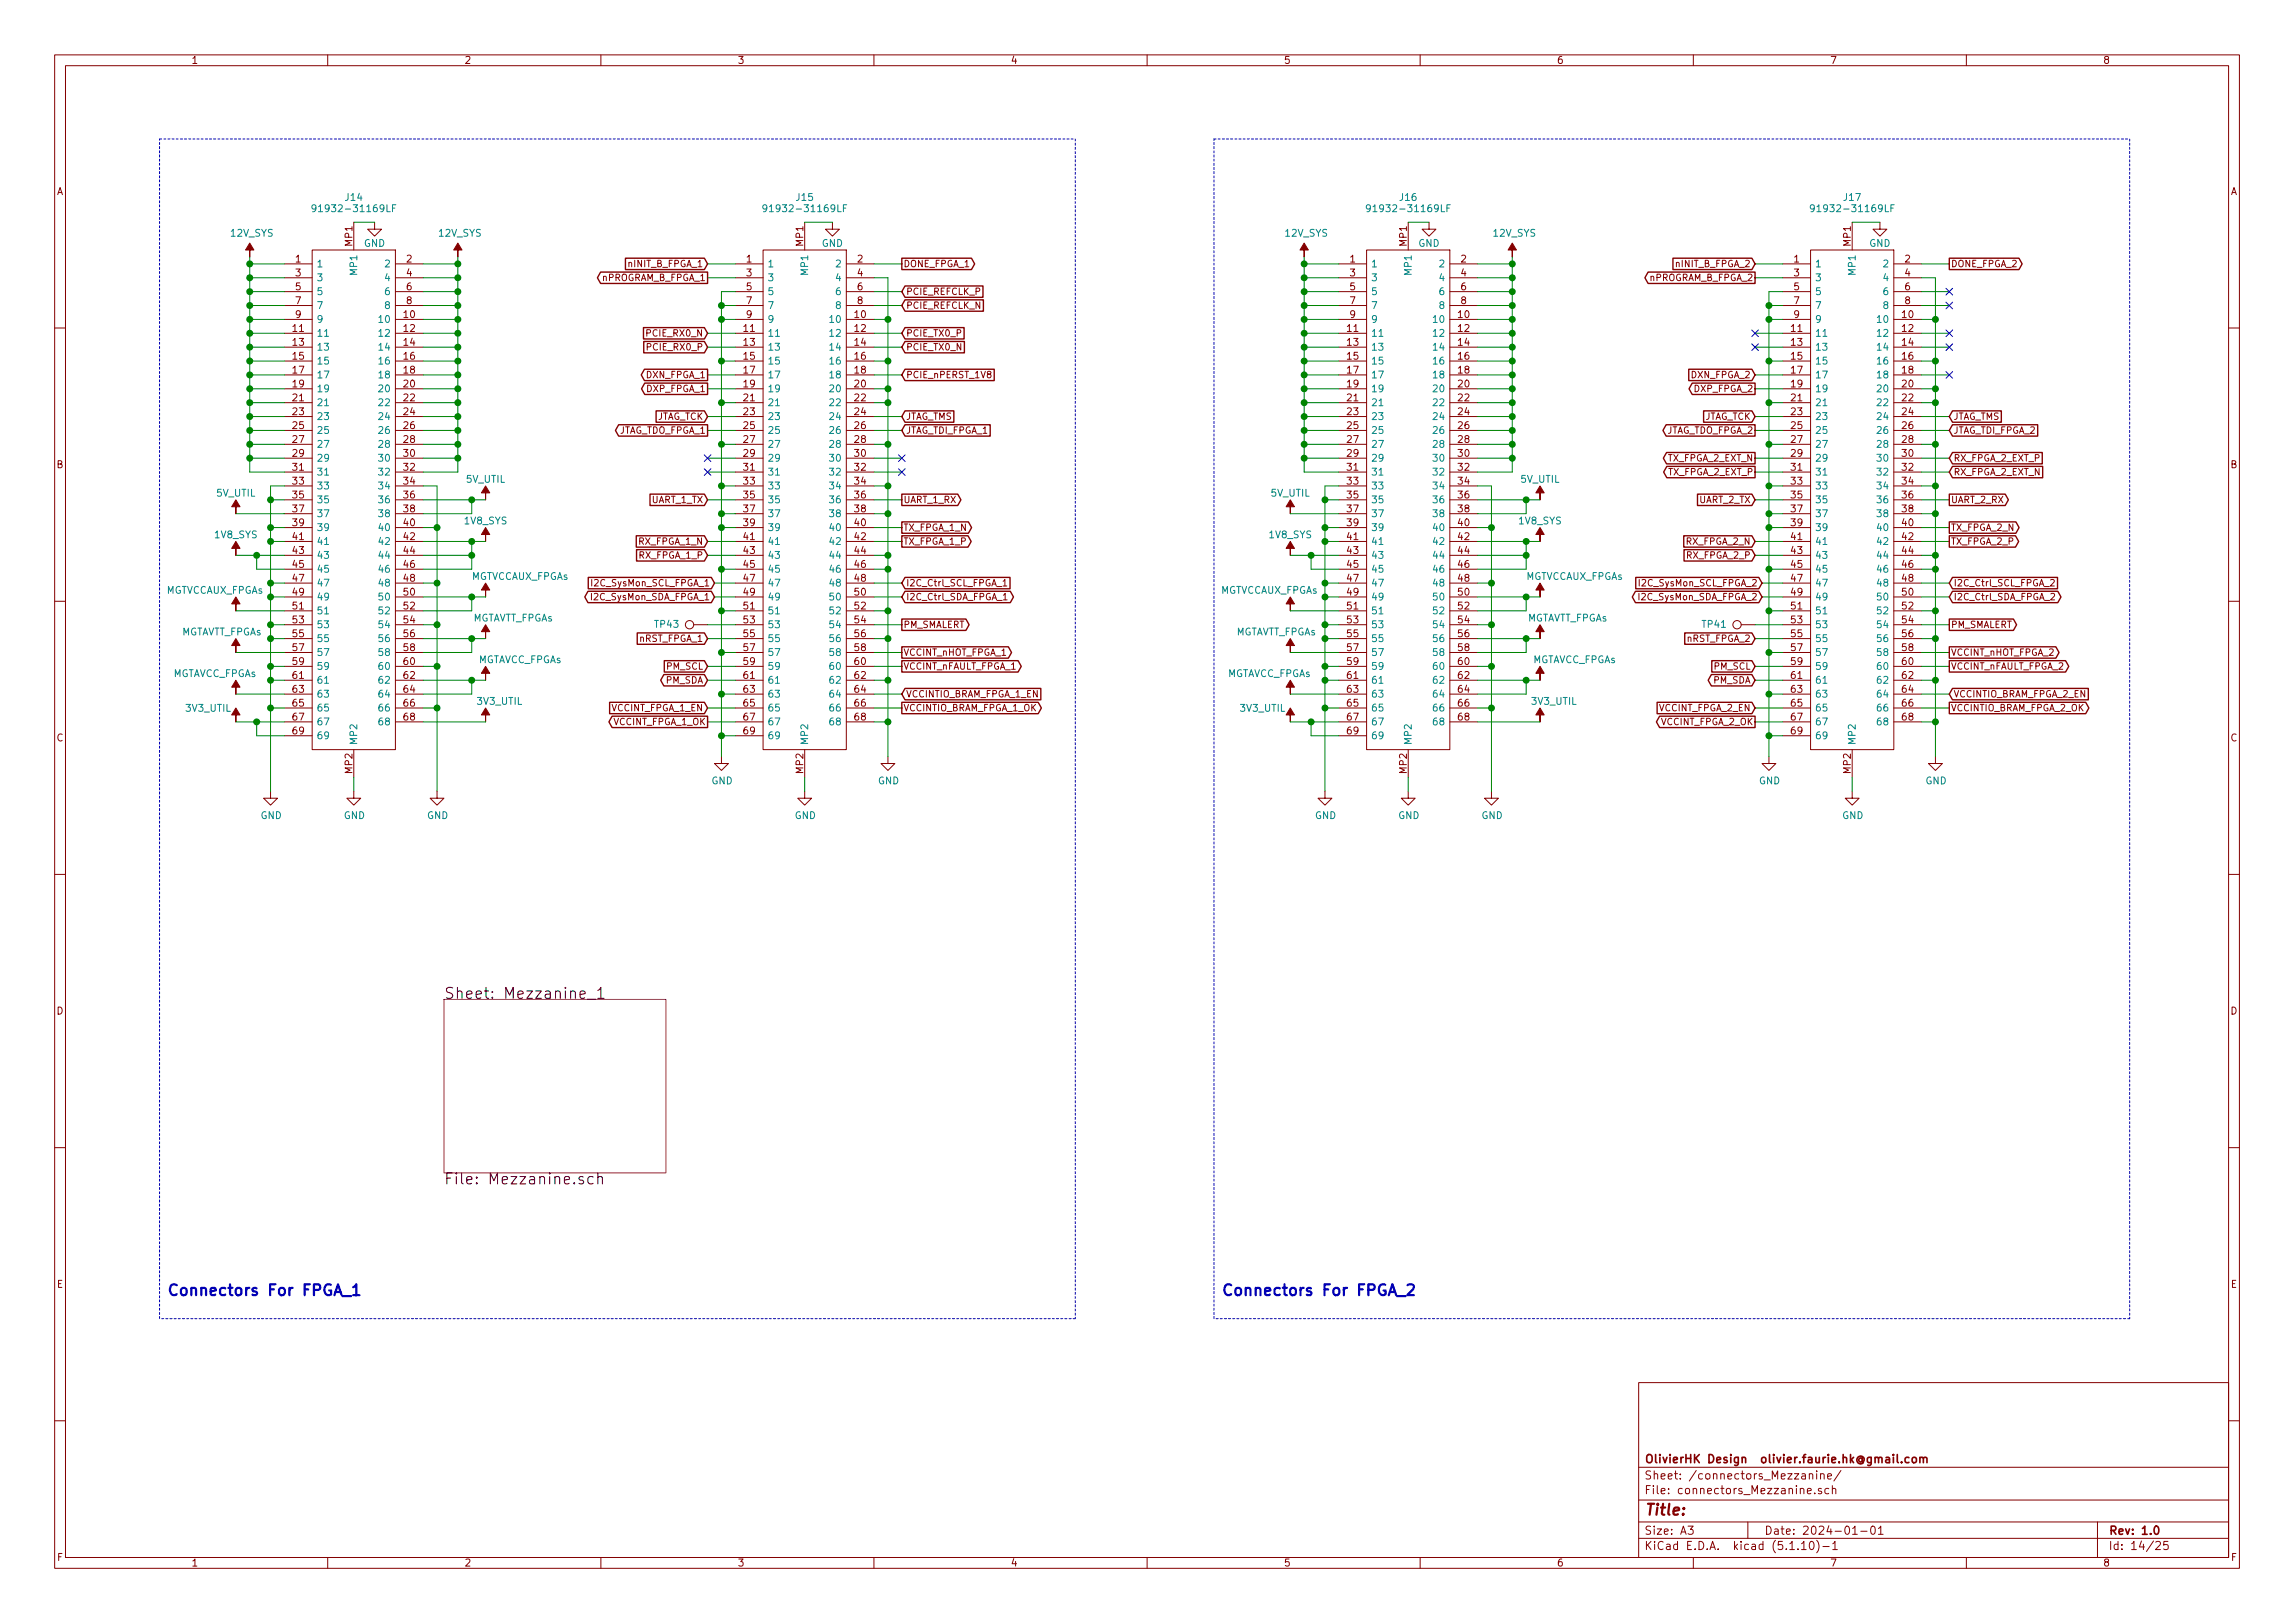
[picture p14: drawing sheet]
<svg xmlns="http://www.w3.org/2000/svg" width="420mm" height="297mm" viewBox="0 0 420 297" stroke-linecap="round" stroke-linejoin="round" font-family="sans-serif">
<defs><g id="words">
<g font-size="2.8">
<text x="81.3" y="182.8">Sheet: Mezzanine_1</text>
<text x="81.3" y="216.8">File: Mezzanine.sch</text>
</g>
<g font-size="2.8" fill="#0000c2">
<text x="30.5" y="237.1">Connectors For FPGA_1</text>
<text x="223.5" y="237.1">Connectors For FPGA_2</text>
</g>
<text font-size="2.8" fill="#840000" x="301" y="277.3">Title:</text>
<g font-size="2.1" fill="#840000">
<text x="301" y="267.8">OlivierHK Design olivier.faurie.hk@gmail.com</text>
<text x="301" y="273.5">File: connectors_Mezzanine.sch</text>
<text x="301" y="270.8">Sheet: /connectors_Mezzanine/</text>
<text x="301" y="280.9">Size: A3</text>
<text x="323" y="280.9">Date: 2024-01-01</text>
<text x="386" y="280.9">Rev: 1.0</text>
<text x="301" y="283.7">KiCad E.D.A. kicad (5.1.10)-1</text>
<text x="386" y="283.7">Id: 14/25</text>
</g>
<g font-size="1.8" fill="#840000">
<text x="35" y="11.7">1</text>
<text x="85" y="11.7">2</text>
<text x="135" y="11.7">3</text>
<text x="185" y="11.7">4</text>
<text x="235" y="11.7">5</text>
<text x="285" y="11.7">6</text>
<text x="335" y="11.7">7</text>
<text x="385" y="11.7">8</text>
<text x="10.4" y="35.7">A</text>
<text x="408.4" y="35.7">A</text>
<text x="64.5" y="45" transform="rotate(-90 64.5 45)">MP1</text>
<text x="147.1" y="45" transform="rotate(-90 147.1 45)">MP1</text>
<text x="257.6" y="45" transform="rotate(-90 257.6 45)">MP1</text>
<text x="338.8" y="45" transform="rotate(-90 338.8 45)">MP1</text>
<text x="54.1" y="48">1</text>
<text x="54.1" y="50.6">3</text>
<text x="54.1" y="53.1">5</text>
<text x="74.4" y="48">2</text>
<text x="74.4" y="50.6">4</text>
<text x="74.4" y="53.1">6</text>
<text x="136.7" y="48">1</text>
<text x="136.7" y="50.6">3</text>
<text x="136.7" y="53.1">5</text>
<text x="157" y="48">2</text>
<text x="157" y="50.6">4</text>
<text x="157" y="53.1">6</text>
<text x="247.2" y="48">1</text>
<text x="247.2" y="50.6">3</text>
<text x="247.2" y="53.1">5</text>
<text x="267.5" y="48">2</text>
<text x="267.5" y="50.6">4</text>
<text x="267.5" y="53.1">6</text>
<text x="328.4" y="48">1</text>
<text x="328.4" y="50.6">3</text>
<text x="328.4" y="53.1">5</text>
<text x="348.8" y="48">2</text>
<text x="348.8" y="50.6">4</text>
<text x="348.8" y="53.1">6</text>
<text x="54.1" y="55.7">7</text>
<text x="54.1" y="58.2">9</text>
<text x="74" y="58.2">10</text>
<text x="74.4" y="55.7">8</text>
<text x="136.7" y="55.7">7</text>
<text x="136.7" y="58.2">9</text>
<text x="156.5" y="58.2">10</text>
<text x="157" y="55.7">8</text>
<text x="247.2" y="55.7">7</text>
<text x="247.2" y="58.2">9</text>
<text x="267" y="58.2">10</text>
<text x="267.5" y="55.7">8</text>
<text x="328.4" y="55.7">7</text>
<text x="328.4" y="58.2">9</text>
<text x="348.3" y="58.2">10</text>
<text x="348.8" y="55.7">8</text>
<text x="53.6" y="60.7">11</text>
<text x="53.6" y="63.3">13</text>
<text x="53.6" y="65.8">15</text>
<text x="74" y="60.7">12</text>
<text x="74" y="63.3">14</text>
<text x="74" y="65.8">16</text>
<text x="136.2" y="60.7">11</text>
<text x="136.2" y="63.3">13</text>
<text x="136.2" y="65.8">15</text>
<text x="156.5" y="60.7">12</text>
<text x="156.5" y="63.3">14</text>
<text x="156.5" y="65.8">16</text>
<text x="246.7" y="60.7">11</text>
<text x="246.7" y="63.3">13</text>
<text x="246.7" y="65.8">15</text>
<text x="267" y="60.7">12</text>
<text x="267" y="63.3">14</text>
<text x="267" y="65.8">16</text>
<text x="328" y="60.7">11</text>
<text x="328" y="63.3">13</text>
<text x="328" y="65.8">15</text>
<text x="348.3" y="60.7">12</text>
<text x="348.3" y="63.3">14</text>
<text x="348.3" y="65.8">16</text>
<text x="53.6" y="68.4">17</text>
<text x="53.6" y="70.9">19</text>
<text x="74" y="68.4">18</text>
<text x="74" y="70.9">20</text>
<text x="136.2" y="68.4">17</text>
<text x="136.2" y="70.9">19</text>
<text x="156.5" y="68.4">18</text>
<text x="156.5" y="70.9">20</text>
<text x="246.7" y="68.4">17</text>
<text x="246.7" y="70.9">19</text>
<text x="267" y="68.4">18</text>
<text x="267" y="70.9">20</text>
<text x="328" y="68.4">17</text>
<text x="328" y="70.9">19</text>
<text x="348.3" y="68.4">18</text>
<text x="348.3" y="70.9">20</text>
<text x="53.6" y="73.4">21</text>
<text x="53.6" y="76">23</text>
<text x="74" y="73.4">22</text>
<text x="74" y="76">24</text>
<text x="136.2" y="73.4">21</text>
<text x="136.2" y="76">23</text>
<text x="156.5" y="73.4">22</text>
<text x="156.5" y="76">24</text>
<text x="246.7" y="73.4">21</text>
<text x="246.7" y="76">23</text>
<text x="267" y="73.4">22</text>
<text x="267" y="76">24</text>
<text x="328" y="73.4">21</text>
<text x="328" y="76">23</text>
<text x="348.3" y="73.4">22</text>
<text x="348.3" y="76">24</text>
<text x="53.6" y="78.5">25</text>
<text x="53.6" y="81.1">27</text>
<text x="53.6" y="83.6">29</text>
<text x="74" y="78.5">26</text>
<text x="74" y="81.1">28</text>
<text x="74" y="83.6">30</text>
<text x="136.2" y="78.5">25</text>
<text x="136.2" y="81.1">27</text>
<text x="136.2" y="83.6">29</text>
<text x="156.5" y="78.5">26</text>
<text x="156.5" y="81.1">28</text>
<text x="156.5" y="83.6">30</text>
<text x="246.7" y="78.5">25</text>
<text x="246.7" y="81.1">27</text>
<text x="246.7" y="83.6">29</text>
<text x="267" y="78.5">26</text>
<text x="267" y="81.1">28</text>
<text x="267" y="83.6">30</text>
<text x="328" y="78.5">25</text>
<text x="328" y="81.1">27</text>
<text x="328" y="83.6">29</text>
<text x="348.3" y="78.5">26</text>
<text x="348.3" y="81.1">28</text>
<text x="348.3" y="83.6">30</text>
<text x="10.4" y="85.7">B</text>
<text x="53.6" y="86.1">31</text>
<text x="53.6" y="88.7">33</text>
<text x="74" y="86.1">32</text>
<text x="74" y="88.7">34</text>
<text x="136.2" y="86.1">31</text>
<text x="136.2" y="88.7">33</text>
<text x="156.5" y="86.1">32</text>
<text x="156.5" y="88.7">34</text>
<text x="246.7" y="86.1">31</text>
<text x="246.7" y="88.7">33</text>
<text x="267" y="86.1">32</text>
<text x="267" y="88.7">34</text>
<text x="328" y="86.1">31</text>
<text x="328" y="88.7">33</text>
<text x="348.3" y="86.1">32</text>
<text x="348.3" y="88.7">34</text>
<text x="408.4" y="85.7">B</text>
<text x="53.6" y="91.2">35</text>
<text x="53.6" y="93.8">37</text>
<text x="74" y="91.2">36</text>
<text x="74" y="93.8">38</text>
<text x="136.2" y="91.2">35</text>
<text x="136.2" y="93.8">37</text>
<text x="156.5" y="91.2">36</text>
<text x="156.5" y="93.8">38</text>
<text x="246.7" y="91.2">35</text>
<text x="246.7" y="93.8">37</text>
<text x="267" y="91.2">36</text>
<text x="267" y="93.8">38</text>
<text x="328" y="91.2">35</text>
<text x="328" y="93.8">37</text>
<text x="348.3" y="91.2">36</text>
<text x="348.3" y="93.8">38</text>
<text x="53.6" y="96.3">39</text>
<text x="53.6" y="98.8">41</text>
<text x="53.6" y="101.4">43</text>
<text x="74" y="96.3">40</text>
<text x="74" y="98.8">42</text>
<text x="74" y="101.4">44</text>
<text x="136.2" y="96.3">39</text>
<text x="136.2" y="98.8">41</text>
<text x="136.2" y="101.4">43</text>
<text x="156.5" y="96.3">40</text>
<text x="156.5" y="98.8">42</text>
<text x="156.5" y="101.4">44</text>
<text x="246.7" y="96.3">39</text>
<text x="246.7" y="98.8">41</text>
<text x="246.7" y="101.4">43</text>
<text x="267" y="96.3">40</text>
<text x="267" y="98.8">42</text>
<text x="267" y="101.4">44</text>
<text x="328" y="96.3">39</text>
<text x="328" y="98.8">41</text>
<text x="328" y="101.4">43</text>
<text x="348.3" y="96.3">40</text>
<text x="348.3" y="98.8">42</text>
<text x="348.3" y="101.4">44</text>
<text x="53.6" y="103.9">45</text>
<text x="53.6" y="106.5">47</text>
<text x="74" y="103.9">46</text>
<text x="74" y="106.5">48</text>
<text x="136.2" y="103.9">45</text>
<text x="136.2" y="106.5">47</text>
<text x="156.5" y="103.9">46</text>
<text x="156.5" y="106.5">48</text>
<text x="246.7" y="103.9">45</text>
<text x="246.7" y="106.5">47</text>
<text x="267" y="103.9">46</text>
<text x="267" y="106.5">48</text>
<text x="328" y="103.9">45</text>
<text x="328" y="106.5">47</text>
<text x="348.3" y="103.9">46</text>
<text x="348.3" y="106.5">48</text>
<text x="53.6" y="109">49</text>
<text x="53.6" y="111.5">51</text>
<text x="74" y="109">50</text>
<text x="74" y="111.5">52</text>
<text x="136.2" y="109">49</text>
<text x="136.2" y="111.5">51</text>
<text x="156.5" y="109">50</text>
<text x="156.5" y="111.5">52</text>
<text x="246.7" y="109">49</text>
<text x="246.7" y="111.5">51</text>
<text x="267" y="109">50</text>
<text x="267" y="111.5">52</text>
<text x="328" y="109">49</text>
<text x="328" y="111.5">51</text>
<text x="348.3" y="109">50</text>
<text x="348.3" y="111.5">52</text>
<text x="53.6" y="114.1">53</text>
<text x="53.6" y="116.6">55</text>
<text x="53.6" y="119.2">57</text>
<text x="74" y="114.1">54</text>
<text x="74" y="116.6">56</text>
<text x="74" y="119.2">58</text>
<text x="136.2" y="114.1">53</text>
<text x="136.2" y="116.6">55</text>
<text x="136.2" y="119.2">57</text>
<text x="156.5" y="114.1">54</text>
<text x="156.5" y="116.6">56</text>
<text x="156.5" y="119.2">58</text>
<text x="246.7" y="114.1">53</text>
<text x="246.7" y="116.6">55</text>
<text x="246.7" y="119.2">57</text>
<text x="267" y="114.1">54</text>
<text x="267" y="116.6">56</text>
<text x="267" y="119.2">58</text>
<text x="328" y="114.1">53</text>
<text x="328" y="116.6">55</text>
<text x="328" y="119.2">57</text>
<text x="348.3" y="114.1">54</text>
<text x="348.3" y="116.6">56</text>
<text x="348.3" y="119.2">58</text>
<text x="53.6" y="121.7">59</text>
<text x="53.6" y="124.2">61</text>
<text x="74" y="121.7">60</text>
<text x="74" y="124.2">62</text>
<text x="136.2" y="121.7">59</text>
<text x="136.2" y="124.2">61</text>
<text x="156.5" y="121.7">60</text>
<text x="156.5" y="124.2">62</text>
<text x="246.7" y="121.7">59</text>
<text x="246.7" y="124.2">61</text>
<text x="267" y="121.7">60</text>
<text x="267" y="124.2">62</text>
<text x="328" y="121.7">59</text>
<text x="328" y="124.2">61</text>
<text x="348.3" y="121.7">60</text>
<text x="348.3" y="124.2">62</text>
<text x="53.6" y="126.8">63</text>
<text x="53.6" y="129.3">65</text>
<text x="53.6" y="131.9">67</text>
<text x="74" y="126.8">64</text>
<text x="74" y="129.3">66</text>
<text x="74" y="131.9">68</text>
<text x="136.2" y="126.8">63</text>
<text x="136.2" y="129.3">65</text>
<text x="136.2" y="131.9">67</text>
<text x="156.5" y="126.8">64</text>
<text x="156.5" y="129.3">66</text>
<text x="156.5" y="131.9">68</text>
<text x="246.7" y="126.8">63</text>
<text x="246.7" y="129.3">65</text>
<text x="246.7" y="131.9">67</text>
<text x="267" y="126.8">64</text>
<text x="267" y="129.3">66</text>
<text x="267" y="131.9">68</text>
<text x="328" y="126.8">63</text>
<text x="328" y="129.3">65</text>
<text x="328" y="131.9">67</text>
<text x="348.3" y="126.8">64</text>
<text x="348.3" y="129.3">66</text>
<text x="348.3" y="131.9">68</text>
<text x="10.4" y="135.7">C</text>
<text x="53.6" y="134.4">69</text>
<text x="136.2" y="134.4">69</text>
<text x="246.7" y="134.4">69</text>
<text x="328" y="134.4">69</text>
<text x="408.4" y="135.7">C</text>
<text x="64.5" y="141.5" transform="rotate(-90 64.5 141.5)">MP2</text>
<text x="147.1" y="141.5" transform="rotate(-90 147.1 141.5)">MP2</text>
<text x="257.6" y="141.5" transform="rotate(-90 257.6 141.5)">MP2</text>
<text x="338.8" y="141.5" transform="rotate(-90 338.8 141.5)">MP2</text>
<text x="10.4" y="185.7">D</text>
<text x="408.4" y="185.7">D</text>
<text x="10.4" y="235.7">E</text>
<text x="408.4" y="235.7">E</text>
<text x="10.5" y="285.7">F</text>
<text x="35" y="286.7">1</text>
<text x="85" y="286.7">2</text>
<text x="135" y="286.7">3</text>
<text x="185" y="286.7">4</text>
<text x="235" y="286.7">5</text>
<text x="285" y="286.7">6</text>
<text x="335" y="286.7">7</text>
<text x="385" y="286.7">8</text>
<text x="408.5" y="285.7">F</text>
</g>
<g font-size="1.8" fill="#008484">
<text x="58.5" y="38.8">91932-31169LF</text>
<text x="63.3" y="36.8">J14</text>
<text x="141" y="38.8">91932-31169LF</text>
<text x="145.8" y="36.8">J15</text>
<text x="251.5" y="38.8">91932-31169LF</text>
<text x="256.3" y="36.8">J16</text>
<text x="332.8" y="38.8">91932-31169LF</text>
<text x="337.6" y="36.8">J17</text>
<text x="42.3" y="43.3">12V_SYS</text>
<text x="66.6" y="45.2">GND</text>
<text x="80.4" y="43.3">12V_SYS</text>
<text x="150.4" y="45.2">GND</text>
<text x="235.3" y="43.3">12V_SYS</text>
<text x="259.7" y="45.2">GND</text>
<text x="273.4" y="43.3">12V_SYS</text>
<text x="342.2" y="45.2">GND</text>
<text x="57.9" y="48.9">1</text>
<text x="57.9" y="51.5">3</text>
<text x="65.4" y="50.2" transform="rotate(-90 65.4 50.2)">MP1</text>
<text x="70.6" y="48.9">2</text>
<text x="70.6" y="51.5">4</text>
<text x="140.5" y="48.9">1</text>
<text x="140.5" y="51.5">3</text>
<text x="148" y="50.2" transform="rotate(-90 148 50.2)">MP1</text>
<text x="153.2" y="48.9">2</text>
<text x="153.2" y="51.5">4</text>
<text x="251" y="48.9">1</text>
<text x="251" y="51.5">3</text>
<text x="258.4" y="50.2" transform="rotate(-90 258.4 50.2)">MP1</text>
<text x="263.7" y="48.9">2</text>
<text x="263.7" y="51.5">4</text>
<text x="332.2" y="48.9">1</text>
<text x="332.2" y="51.5">3</text>
<text x="339.7" y="50.2" transform="rotate(-90 339.7 50.2)">MP1</text>
<text x="345" y="48.9">2</text>
<text x="345" y="51.5">4</text>
<text x="57.9" y="54">5</text>
<text x="57.9" y="56.6">7</text>
<text x="57.9" y="59.1">9</text>
<text x="69.7" y="59.1">10</text>
<text x="70.6" y="54">6</text>
<text x="70.6" y="56.6">8</text>
<text x="140.5" y="54">5</text>
<text x="140.5" y="56.6">7</text>
<text x="140.5" y="59.1">9</text>
<text x="152.2" y="59.1">10</text>
<text x="153.2" y="54">6</text>
<text x="153.2" y="56.6">8</text>
<text x="251" y="54">5</text>
<text x="251" y="56.6">7</text>
<text x="251" y="59.1">9</text>
<text x="262.7" y="59.1">10</text>
<text x="263.7" y="54">6</text>
<text x="263.7" y="56.6">8</text>
<text x="332.2" y="54">5</text>
<text x="332.2" y="56.6">7</text>
<text x="332.2" y="59.1">9</text>
<text x="344" y="59.1">10</text>
<text x="345" y="54">6</text>
<text x="345" y="56.6">8</text>
<text x="57.9" y="61.6">11</text>
<text x="57.9" y="64.2">13</text>
<text x="69.7" y="61.6">12</text>
<text x="69.7" y="64.2">14</text>
<text x="140.5" y="61.6">11</text>
<text x="140.5" y="64.2">13</text>
<text x="152.2" y="61.6">12</text>
<text x="152.2" y="64.2">14</text>
<text x="251" y="61.6">11</text>
<text x="251" y="64.2">13</text>
<text x="262.7" y="61.6">12</text>
<text x="262.7" y="64.2">14</text>
<text x="332.2" y="61.6">11</text>
<text x="332.2" y="64.2">13</text>
<text x="344" y="61.6">12</text>
<text x="344" y="64.2">14</text>
<text x="57.9" y="66.7">15</text>
<text x="57.9" y="69.3">17</text>
<text x="57.9" y="71.8">19</text>
<text x="69.7" y="66.7">16</text>
<text x="69.7" y="69.3">18</text>
<text x="69.7" y="71.8">20</text>
<text x="140.5" y="66.7">15</text>
<text x="140.5" y="69.3">17</text>
<text x="140.5" y="71.8">19</text>
<text x="152.2" y="66.7">16</text>
<text x="152.2" y="69.3">18</text>
<text x="152.2" y="71.8">20</text>
<text x="251" y="66.7">15</text>
<text x="251" y="69.3">17</text>
<text x="251" y="71.8">19</text>
<text x="262.7" y="66.7">16</text>
<text x="262.7" y="69.3">18</text>
<text x="262.7" y="71.8">20</text>
<text x="332.2" y="66.7">15</text>
<text x="332.2" y="69.3">17</text>
<text x="332.2" y="71.8">19</text>
<text x="344" y="66.7">16</text>
<text x="344" y="69.3">18</text>
<text x="344" y="71.8">20</text>
<text x="57.9" y="74.3">21</text>
<text x="57.9" y="76.9">23</text>
<text x="69.7" y="74.3">22</text>
<text x="69.7" y="76.9">24</text>
<text x="140.5" y="74.3">21</text>
<text x="140.5" y="76.9">23</text>
<text x="152.2" y="74.3">22</text>
<text x="152.2" y="76.9">24</text>
<text x="251" y="74.3">21</text>
<text x="251" y="76.9">23</text>
<text x="262.7" y="74.3">22</text>
<text x="262.7" y="76.9">24</text>
<text x="332.2" y="74.3">21</text>
<text x="332.2" y="76.9">23</text>
<text x="344" y="74.3">22</text>
<text x="344" y="76.9">24</text>
<text x="57.9" y="79.4">25</text>
<text x="57.9" y="82">27</text>
<text x="69.7" y="79.4">26</text>
<text x="69.7" y="82">28</text>
<text x="140.5" y="79.4">25</text>
<text x="140.5" y="82">27</text>
<text x="152.2" y="79.4">26</text>
<text x="152.2" y="82">28</text>
<text x="251" y="79.4">25</text>
<text x="251" y="82">27</text>
<text x="262.7" y="79.4">26</text>
<text x="262.7" y="82">28</text>
<text x="332.2" y="79.4">25</text>
<text x="332.2" y="82">27</text>
<text x="344" y="79.4">26</text>
<text x="344" y="82">28</text>
<text x="57.9" y="84.5">29</text>
<text x="57.9" y="87">31</text>
<text x="57.9" y="89.6">33</text>
<text x="69.7" y="84.5">30</text>
<text x="69.7" y="87">32</text>
<text x="69.7" y="89.6">34</text>
<text x="85.4" y="88.4">5V_UTIL</text>
<text x="140.5" y="84.5">29</text>
<text x="140.5" y="87">31</text>
<text x="140.5" y="89.6">33</text>
<text x="152.2" y="84.5">30</text>
<text x="152.2" y="87">32</text>
<text x="152.2" y="89.6">34</text>
<text x="251" y="84.5">29</text>
<text x="251" y="87">31</text>
<text x="251" y="89.6">33</text>
<text x="262.7" y="84.5">30</text>
<text x="262.7" y="87">32</text>
<text x="262.7" y="89.6">34</text>
<text x="278.4" y="88.4">5V_UTIL</text>
<text x="332.2" y="84.5">29</text>
<text x="332.2" y="87">31</text>
<text x="332.2" y="89.6">33</text>
<text x="344" y="84.5">30</text>
<text x="344" y="87">32</text>
<text x="344" y="89.6">34</text>
<text x="39.6" y="90.9">5V_UTIL</text>
<text x="57.9" y="92.1">35</text>
<text x="57.9" y="94.7">37</text>
<text x="69.7" y="92.1">36</text>
<text x="69.7" y="94.7">38</text>
<text x="85.1" y="96">1V8_SYS</text>
<text x="140.5" y="92.1">35</text>
<text x="140.5" y="94.7">37</text>
<text x="152.2" y="92.1">36</text>
<text x="152.2" y="94.7">38</text>
<text x="232.7" y="90.9">5V_UTIL</text>
<text x="251" y="92.1">35</text>
<text x="251" y="94.7">37</text>
<text x="262.7" y="92.1">36</text>
<text x="262.7" y="94.7">38</text>
<text x="278.1" y="96">1V8_SYS</text>
<text x="332.2" y="92.1">35</text>
<text x="332.2" y="94.7">37</text>
<text x="344" y="92.1">36</text>
<text x="344" y="94.7">38</text>
<text x="39.3" y="98.5">1V8_SYS</text>
<text x="57.9" y="97.2">39</text>
<text x="57.9" y="99.7">41</text>
<text x="69.7" y="97.2">40</text>
<text x="69.7" y="99.7">42</text>
<text x="140.5" y="97.2">39</text>
<text x="140.5" y="99.7">41</text>
<text x="152.2" y="97.2">40</text>
<text x="152.2" y="99.7">42</text>
<text x="232.4" y="98.5">1V8_SYS</text>
<text x="251" y="97.2">39</text>
<text x="251" y="99.7">41</text>
<text x="262.7" y="97.2">40</text>
<text x="262.7" y="99.7">42</text>
<text x="332.2" y="97.2">39</text>
<text x="332.2" y="99.7">41</text>
<text x="344" y="97.2">40</text>
<text x="344" y="99.7">42</text>
<text x="57.9" y="102.3">43</text>
<text x="57.9" y="104.8">45</text>
<text x="57.9" y="107.4">47</text>
<text x="69.7" y="102.3">44</text>
<text x="69.7" y="104.8">46</text>
<text x="69.7" y="107.4">48</text>
<text x="86.1" y="106.1">MGTVCCAUX_FPGAs</text>
<text x="140.5" y="102.3">43</text>
<text x="140.5" y="104.8">45</text>
<text x="140.5" y="107.4">47</text>
<text x="152.2" y="102.3">44</text>
<text x="152.2" y="104.8">46</text>
<text x="152.2" y="107.4">48</text>
<text x="251" y="102.3">43</text>
<text x="251" y="104.8">45</text>
<text x="251" y="107.4">47</text>
<text x="262.7" y="102.3">44</text>
<text x="262.7" y="104.8">46</text>
<text x="262.7" y="107.4">48</text>
<text x="279.1" y="106.1">MGTVCCAUX_FPGAs</text>
<text x="332.2" y="102.3">43</text>
<text x="332.2" y="104.8">45</text>
<text x="332.2" y="107.4">47</text>
<text x="344" y="102.3">44</text>
<text x="344" y="104.8">46</text>
<text x="344" y="107.4">48</text>
<text x="30.2" y="108.7">MGTVCCAUX_FPGAs</text>
<text x="57.9" y="109.9">49</text>
<text x="57.9" y="112.4">51</text>
<text x="69.7" y="109.9">50</text>
<text x="69.7" y="112.4">52</text>
<text x="86.3" y="113.8">MGTAVTT_FPGAs</text>
<text x="140.5" y="109.9">49</text>
<text x="140.5" y="112.4">51</text>
<text x="152.2" y="109.9">50</text>
<text x="152.2" y="112.4">52</text>
<text x="223.3" y="108.7">MGTVCCAUX_FPGAs</text>
<text x="251" y="109.9">49</text>
<text x="251" y="112.4">51</text>
<text x="262.7" y="109.9">50</text>
<text x="262.7" y="112.4">52</text>
<text x="279.3" y="113.8">MGTAVTT_FPGAs</text>
<text x="332.2" y="109.9">49</text>
<text x="332.2" y="112.4">51</text>
<text x="344" y="109.9">50</text>
<text x="344" y="112.4">52</text>
<text x="32.9" y="116.3">MGTAVTT_FPGAs</text>
<text x="57.9" y="115">53</text>
<text x="57.9" y="117.5">55</text>
<text x="69.7" y="115">54</text>
<text x="69.7" y="117.5">56</text>
<text x="119.9" y="114.9">TP43</text>
<text x="140.5" y="115">53</text>
<text x="140.5" y="117.5">55</text>
<text x="152.2" y="115">54</text>
<text x="152.2" y="117.5">56</text>
<text x="226" y="116.3">MGTAVTT_FPGAs</text>
<text x="251" y="115">53</text>
<text x="251" y="117.5">55</text>
<text x="262.7" y="115">54</text>
<text x="262.7" y="117.5">56</text>
<text x="311.7" y="114.9">TP41</text>
<text x="332.2" y="115">53</text>
<text x="332.2" y="117.5">55</text>
<text x="344" y="115">54</text>
<text x="344" y="117.5">56</text>
<text x="31.5" y="123.9">MGTAVCC_FPGAs</text>
<text x="57.9" y="120.1">57</text>
<text x="57.9" y="122.6">59</text>
<text x="57.9" y="125.1">61</text>
<text x="69.7" y="120.1">58</text>
<text x="69.7" y="122.6">60</text>
<text x="69.7" y="125.1">62</text>
<text x="87.4" y="121.4">MGTAVCC_FPGAs</text>
<text x="140.5" y="120.1">57</text>
<text x="140.5" y="122.6">59</text>
<text x="140.5" y="125.1">61</text>
<text x="152.2" y="120.1">58</text>
<text x="152.2" y="122.6">60</text>
<text x="152.2" y="125.1">62</text>
<text x="224.5" y="123.9">MGTAVCC_FPGAs</text>
<text x="251" y="120.1">57</text>
<text x="251" y="122.6">59</text>
<text x="251" y="125.1">61</text>
<text x="262.7" y="120.1">58</text>
<text x="262.7" y="122.6">60</text>
<text x="262.7" y="125.1">62</text>
<text x="280.4" y="121.4">MGTAVCC_FPGAs</text>
<text x="332.2" y="120.1">57</text>
<text x="332.2" y="122.6">59</text>
<text x="332.2" y="125.1">61</text>
<text x="344" y="120.1">58</text>
<text x="344" y="122.6">60</text>
<text x="344" y="125.1">62</text>
<text x="34.1" y="130.3">3V3_UTIL</text>
<text x="57.9" y="127.7">63</text>
<text x="57.9" y="130.2">65</text>
<text x="69.7" y="127.7">64</text>
<text x="69.7" y="130.2">66</text>
<text x="87.4" y="129">3V3_UTIL</text>
<text x="140.5" y="127.7">63</text>
<text x="140.5" y="130.2">65</text>
<text x="152.2" y="127.7">64</text>
<text x="152.2" y="130.2">66</text>
<text x="227.1" y="130.3">3V3_UTIL</text>
<text x="251" y="127.7">63</text>
<text x="251" y="130.2">65</text>
<text x="262.7" y="127.7">64</text>
<text x="262.7" y="130.2">66</text>
<text x="280.5" y="129">3V3_UTIL</text>
<text x="332.2" y="127.7">63</text>
<text x="332.2" y="130.2">65</text>
<text x="344" y="127.7">64</text>
<text x="344" y="130.2">66</text>
<text x="57.9" y="132.8">67</text>
<text x="57.9" y="135.3">69</text>
<text x="65.4" y="136.4" transform="rotate(-90 65.4 136.4)">MP2</text>
<text x="69.7" y="132.8">68</text>
<text x="140.5" y="132.8">67</text>
<text x="140.5" y="135.3">69</text>
<text x="148" y="136.4" transform="rotate(-90 148 136.4)">MP2</text>
<text x="152.2" y="132.8">68</text>
<text x="251" y="132.8">67</text>
<text x="251" y="135.3">69</text>
<text x="258.4" y="136.4" transform="rotate(-90 258.4 136.4)">MP2</text>
<text x="262.7" y="132.8">68</text>
<text x="332.2" y="132.8">67</text>
<text x="332.2" y="135.3">69</text>
<text x="339.7" y="136.4" transform="rotate(-90 339.7 136.4)">MP2</text>
<text x="344" y="132.8">68</text>
<text x="130.3" y="143.5">GND</text>
<text x="160.7" y="143.5">GND</text>
<text x="322" y="143.5">GND</text>
<text x="352.5" y="143.5">GND</text>
<text x="47.7" y="149.9">GND</text>
<text x="62.9" y="149.9">GND</text>
<text x="78.2" y="149.9">GND</text>
<text x="145.5" y="149.9">GND</text>
<text x="240.7" y="149.9">GND</text>
<text x="256" y="149.9">GND</text>
<text x="271.2" y="149.9">GND</text>
<text x="337.3" y="149.9">GND</text>
</g>
<g font-size="1.7" fill="#840000">
<text x="110.1" y="51.4">nPROGRAM_B_FPGA_1</text>
<text x="115.1" y="48.9">nINIT_B_FPGA_1</text>
<text x="165.4" y="48.9">DONE_FPGA_1</text>
<text x="165.8" y="54">PCIE_REFCLK_P</text>
<text x="301.8" y="51.4">nPROGRAM_B_FPGA_2</text>
<text x="306.9" y="48.9">nINIT_B_FPGA_2</text>
<text x="357.1" y="48.9">DONE_FPGA_2</text>
<text x="165.8" y="56.5">PCIE_REFCLK_N</text>
<text x="118.6" y="61.6">PCIE_RX0_N</text>
<text x="118.7" y="64.1">PCIE_RX0_P</text>
<text x="165.8" y="64.1">PCIE_TX0_N</text>
<text x="165.8" y="61.6">PCIE_TX0_P</text>
<text x="118.4" y="69.2">DXN_FPGA_1</text>
<text x="118.5" y="71.7">DXP_FPGA_1</text>
<text x="165.8" y="69.2">PCIE_nPERST_1V8</text>
<text x="309.7" y="69.2">DXN_FPGA_2</text>
<text x="310.2" y="71.7">DXP_FPGA_2</text>
<text x="120" y="76.8">JTAG_TCK</text>
<text x="165.8" y="76.8">JTAG_TMS</text>
<text x="311.8" y="76.8">JTAG_TCK</text>
<text x="357.6" y="76.8">JTAG_TMS</text>
<text x="113" y="79.4">JTAG_TDO_FPGA_1</text>
<text x="165.8" y="79.4">JTAG_TDI_FPGA_1</text>
<text x="304.8" y="79.4">JTAG_TDO_FPGA_2</text>
<text x="357.6" y="79.4">JTAG_TDI_FPGA_2</text>
<text x="305.3" y="84.4">TX_FPGA_2_EXT_N</text>
<text x="305.4" y="87">TX_FPGA_2_EXT_P</text>
<text x="357.6" y="87">RX_FPGA_2_EXT_N</text>
<text x="357.6" y="84.4">RX_FPGA_2_EXT_P</text>
<text x="119.3" y="92.1">UART_1_TX</text>
<text x="165.4" y="92.1">UART_1_RX</text>
<text x="311" y="92.1">UART_2_TX</text>
<text x="357.1" y="92.1">UART_2_RX</text>
<text x="117" y="99.7">RX_FPGA_1_N</text>
<text x="165.4" y="97.1">TX_FPGA_1_N</text>
<text x="165.4" y="99.7">TX_FPGA_1_P</text>
<text x="308.7" y="99.7">RX_FPGA_2_N</text>
<text x="357.1" y="97.1">TX_FPGA_2_N</text>
<text x="357.1" y="99.7">TX_FPGA_2_P</text>
<text x="108.5" y="107.3">I2C_SysMon_SCL_FPGA_1</text>
<text x="117.1" y="102.2">RX_FPGA_1_P</text>
<text x="165.8" y="107.3">I2C_Ctrl_SCL_FPGA_1</text>
<text x="300.3" y="107.3">I2C_SysMon_SCL_FPGA_2</text>
<text x="308.8" y="102.2">RX_FPGA_2_P</text>
<text x="357.6" y="107.3">I2C_Ctrl_SCL_FPGA_2</text>
<text x="108.4" y="109.8">I2C_SysMon_SDA_FPGA_1</text>
<text x="165.8" y="109.8">I2C_Ctrl_SDA_FPGA_1</text>
<text x="300.1" y="109.8">I2C_SysMon_SDA_FPGA_2</text>
<text x="357.6" y="109.8">I2C_Ctrl_SDA_FPGA_2</text>
<text x="117.1" y="117.5">nRST_FPGA_1</text>
<text x="165.4" y="114.9">PM_SMALERT</text>
<text x="308.8" y="117.5">nRST_FPGA_2</text>
<text x="357.1" y="114.9">PM_SMALERT</text>
<text x="121.9" y="125.1">PM_SDA</text>
<text x="122" y="122.5">PM_SCL</text>
<text x="165.4" y="120">VCCINT_nHOT_FPGA_1</text>
<text x="165.4" y="122.5">VCCINT_nFAULT_FPGA_1</text>
<text x="313.6" y="125.1">PM_SDA</text>
<text x="313.8" y="122.5">PM_SCL</text>
<text x="357.1" y="120">VCCINT_nHOT_FPGA_2</text>
<text x="357.1" y="122.5">VCCINT_nFAULT_FPGA_2</text>
<text x="112" y="130.2">VCCINT_FPGA_1_EN</text>
<text x="165.4" y="130.2">VCCINTIO_BRAM_FPGA_1_OK</text>
<text x="165.8" y="127.6">VCCINTIO_BRAM_FPGA_1_EN</text>
<text x="303.8" y="130.2">VCCINT_FPGA_2_EN</text>
<text x="357.1" y="130.2">VCCINTIO_BRAM_FPGA_2_OK</text>
<text x="357.6" y="127.6">VCCINTIO_BRAM_FPGA_2_EN</text>
<text x="112.3" y="132.7">VCCINT_FPGA_1_OK</text>
<text x="304.1" y="132.7">VCCINT_FPGA_2_OK</text>
</g>
</g></defs>
<g fill="none" stroke="#840000" stroke-width=".18">
<path d="M10 10h400v277h-400zM12 12h396v273.1h-396zM60 10v2M110 10v2M160 10v2M210 10v2M260 10v2M310 10v2M360 10v2M52.1 48.3h5M52.1 50.8h5M52.1 53.4h5"/>
<path d="M52.1 55.9h5M52.1 58.5h5M57.1 45.8h15.3v91.4h-15.3zM64.8 40.7v5.1M68.6 40.7v1.2h1.2l-1.2 1.3-1.3-1.3h1.3M72.4 48.3h5.1M72.4 50.8h5.1M72.4 53.4h5.1M72.4 55.9h5.1M72.4 58.5h5.1M134.6 48.3h5.1M134.6 50.8h5.1"/>
<path d="M134.6 53.4h5.1M134.6 55.9h5.1M134.6 58.5h5.1M139.7 45.8h15.2v91.4h-15.2zM147.3 40.7v5.1M152.4 40.7v1.2h1.3l-1.3 1.3-1.3-1.3h1.3M154.9 48.3h5.1M154.9 50.8h5.1M154.9 53.4h5.1M154.9 55.9h5.1M154.9 58.5h5.1M245.1 48.3h5.1"/>
<path d="M245.1 50.8h5.1M245.1 53.4h5.1M245.1 55.9h5.1M245.1 58.5h5.1M250.2 45.8h15.2v91.4h-15.2zM257.8 40.7v5.1M261.6 40.7v1.2h1.3l-1.3 1.3-1.3-1.3h1.3M265.4 48.3h5.1M265.4 50.8h5.1M265.4 53.4h5.1M265.4 55.9h5.1M265.4 58.5h5.1"/>
<path d="M326.4 48.3h5.1M326.4 50.8h5.1M326.4 53.4h5.1M326.4 55.9h5.1M326.4 58.5h5.1M331.5 45.8h15.2v91.4h-15.2zM339.1 40.7v5.1M344.2 40.7v1.2h1.2l-1.2 1.3-1.3-1.3h1.3M346.7 48.3h5.1M346.7 50.8h5.1M346.7 53.4h5.1M346.7 55.9h5.1"/>
<path d="M346.7 58.5h5.1M10 60h2M52.1 61h5M52.1 63.5h5M52.1 66.1h5M52.1 68.6h5M52.1 71.2h5M52.1 73.7h5M52.1 76.2h5M52.1 78.8h5M72.4 61h5.1M72.4 63.5h5.1"/>
<path d="M72.4 66.1h5.1M72.4 68.6h5.1M72.4 71.2h5.1M72.4 73.7h5.1M72.4 76.2h5.1M72.4 78.8h5.1M134.6 61h5.1M134.6 63.5h5.1M134.6 66.1h5.1M134.6 68.6h5.1M134.6 71.2h5.1M134.6 73.7h5.1"/>
<path d="M134.6 76.2h5.1M134.6 78.8h5.1M154.9 61h5.1M154.9 63.5h5.1M154.9 66.1h5.1M154.9 68.6h5.1M154.9 71.2h5.1M154.9 73.7h5.1M154.9 76.2h5.1M154.9 78.8h5.1M245.1 61h5.1M245.1 63.5h5.1"/>
<path d="M245.1 66.1h5.1M245.1 68.6h5.1M245.1 71.2h5.1M245.1 73.7h5.1M245.1 76.2h5.1M245.1 78.8h5.1M265.4 61h5.1M265.4 63.5h5.1M265.4 66.1h5.1M265.4 68.6h5.1M265.4 71.2h5.1M265.4 73.7h5.1"/>
<path d="M265.4 76.2h5.1M265.4 78.8h5.1M326.4 61h5.1M326.4 63.5h5.1M326.4 66.1h5.1M326.4 68.6h5.1M326.4 71.2h5.1M326.4 73.7h5.1M326.4 76.2h5.1M326.4 78.8h5.1M346.7 61h5.1M346.7 63.5h5.1"/>
<path d="M346.7 66.1h5.1M346.7 68.6h5.1M346.7 71.2h5.1M346.7 73.7h5.1M346.7 76.2h5.1M346.7 78.8h5.1M408 60h2M52.1 81.3h5M52.1 83.9h5M52.1 86.4h5M52.1 88.9h5M52.1 91.5h5"/>
<path d="M52.1 94h5M52.1 96.6h5M52.1 99.1h5M72.4 81.3h5.1M72.4 83.9h5.1M72.4 86.4h5.1M72.4 88.9h5.1M72.4 91.5h5.1M72.4 94h5.1M72.4 96.6h5.1M72.4 99.1h5.1M134.6 81.3h5.1"/>
<path d="M134.6 83.9h5.1M134.6 86.4h5.1M134.6 88.9h5.1M134.6 91.5h5.1M134.6 94h5.1M134.6 96.6h5.1M134.6 99.1h5.1M154.9 81.3h5.1M154.9 83.9h5.1M154.9 86.4h5.1M154.9 88.9h5.1M154.9 91.5h5.1"/>
<path d="M154.9 94h5.1M154.9 96.6h5.1M154.9 99.1h5.1M245.1 81.3h5.1M245.1 83.9h5.1M245.1 86.4h5.1M245.1 88.9h5.1M245.1 91.5h5.1M245.1 94h5.1M245.1 96.6h5.1M245.1 99.1h5.1M265.4 81.3h5.1"/>
<path d="M265.4 83.9h5.1M265.4 86.4h5.1M265.4 88.9h5.1M265.4 91.5h5.1M265.4 94h5.1M265.4 96.6h5.1M265.4 99.1h5.1M326.4 81.3h5.1M326.4 83.9h5.1M326.4 86.4h5.1M326.4 88.9h5.1M326.4 91.5h5.1"/>
<path d="M326.4 94h5.1M326.4 96.6h5.1M326.4 99.1h5.1M346.7 81.3h5.1M346.7 83.9h5.1M346.7 86.4h5.1M346.7 88.9h5.1M346.7 91.5h5.1M346.7 94h5.1M346.7 96.6h5.1M346.7 99.1h5.1M10 110h2"/>
<path d="M52.1 101.6h5M52.1 104.2h5M52.1 106.7h5M52.1 109.3h5M52.1 111.8h5M52.1 114.3h5M52.1 116.9h5M52.1 119.4h5M72.4 101.6h5.1M72.4 104.2h5.1M72.4 106.7h5.1M72.4 109.3h5.1"/>
<path d="M72.4 111.8h5.1M72.4 114.3h5.1M72.4 116.9h5.1M72.4 119.4h5.1M127 114.3h2.5M129.1 107.3h.7M134.6 101.6h5.1M134.6 104.2h5.1M134.6 106.7h5.1M134.6 109.3h5.1M134.6 111.8h5.1M134.6 114.3h5.1"/>
<path d="M134.6 116.9h5.1M134.6 119.4h5.1M154.9 101.6h5.1M154.9 104.2h5.1M154.9 106.7h5.1M154.9 109.3h5.1M154.9 111.8h5.1M154.9 114.3h5.1M154.9 116.9h5.1M154.9 119.4h5.1M183.6 106.4l.4-.3v1.2M183.6 107.3h.7"/>
<path d="M183.7 108.9l.3-.3v1.2M183.7 109.8h.7M245.1 101.6h5.1M245.1 104.2h5.1M245.1 106.7h5.1M245.1 109.3h5.1M245.1 111.8h5.1M245.1 114.3h5.1M245.1 116.9h5.1M245.1 119.4h5.1M265.4 101.6h5.1M265.4 104.2h5.1"/>
<path d="M265.4 106.7h5.1M265.4 109.3h5.1M265.4 111.8h5.1M265.4 114.3h5.1M265.4 116.9h5.1M265.4 119.4h5.1M318.8 114.3h2.5M326.4 101.6h5.1M326.4 104.2h5.1M326.4 106.7h5.1M326.4 109.3h5.1M326.4 111.8h5.1"/>
<path d="M326.4 114.3h5.1M326.4 116.9h5.1M326.4 119.4h5.1M346.7 101.6h5.1M346.7 104.2h5.1M346.7 106.7h5.1M346.7 109.3h5.1M346.7 111.8h5.1M346.7 114.3h5.1M346.7 116.9h5.1M346.7 119.4h5.1M375.4 106.2l.5-.1 .2 .3-.7 .9h.7"/>
<path d="M375.5 108.7l.4-.1 .2 .3-.7 .9h.7M408 110h2M52.1 122h5M52.1 124.5h5M52.1 127h5M52.1 129.6h5M52.1 132.1h5M52.1 134.7h5M64.8 137.2v5.1M72.4 122h5.1M72.4 124.5h5.1M72.4 127h5.1"/>
<path d="M72.4 129.6h5.1M72.4 132.1h5.1M132.1 138.5v1.2h1.2l-1.2 1.3-1.3-1.3h1.3M134.6 122h5.1M134.6 124.5h5.1M134.6 127h5.1M134.6 129.6h5.1M134.6 132.1h5.1M134.6 134.7h5.1M147.3 137.2v5.1M154.9 122h5.1M154.9 124.5h5.1"/>
<path d="M154.9 127h5.1M154.9 129.6h5.1M154.9 132.1h5.1M162.6 138.5v1.2h1.2l-1.2 1.3-1.3-1.3h1.3M245.1 122h5.1M245.1 124.5h5.1M245.1 127h5.1M245.1 129.6h5.1M245.1 132.1h5.1M245.1 134.7h5.1M257.8 137.2v5.1M265.4 122h5.1"/>
<path d="M265.4 124.5h5.1M265.4 127h5.1M265.4 129.6h5.1M265.4 132.1h5.1M323.8 138.5v1.2h1.3l-1.3 1.3-1.2-1.3h1.2M326.4 122h5.1M326.4 124.5h5.1M326.4 127h5.1M326.4 129.6h5.1M326.4 132.1h5.1M326.4 134.7h5.1M339.1 137.2v5.1"/>
<path d="M346.7 122h5.1M346.7 124.5h5.1M346.7 127h5.1M346.7 129.6h5.1M346.7 132.1h5.1M354.3 138.5v1.2h1.3l-1.3 1.3-1.2-1.3h1.2M49.5 144.8v1.3h1.3l-1.3 1.3-1.2-1.3h1.2M64.8 144.8v1.3h1.2l-1.2 1.3-1.3-1.3h1.3M80 144.8v1.3h1.3l-1.3 1.3-1.3-1.3h1.3M147.3 144.8v1.3h1.3l-1.3 1.3-1.3-1.3h1.3M242.6 144.8v1.3h1.2l-1.2 1.3-1.3-1.3h1.3M257.8 144.8v1.3h1.3l-1.3 1.3-1.3-1.3h1.3"/>
<path d="M273 144.8v1.3h1.3l-1.3 1.3-1.2-1.3h1.2M339.1 144.8v1.3h1.3l-1.3 1.3-1.3-1.3h1.3M10 160h2M408 160h2M10 210h2M408 210h2M300 253h108v32.1h-108zM10 260h2M300 278.5h108M300 274.5h108M300 268.5h108M309 279.3h1l-.5 .6 .4 .1v.7l-.2 .1-.7-.1"/>
<path d="M320 278.5v3M330.9 272.9l.7-.1-.1-.3-.4-.1-.2 .2 .1 .7h.5M331.2 269.8l.2-.1 .4 .1 .1 .9M331.2 269.7v1M332.2 273.3v.1M332.6 269.2v.2M332.6 269.7v1M333.3 269.8h.1a.37 .37 0 0 1 .6 .1v.8M333.3 269.7v1M333.5 272.5l-.4-.1-.2 .2v.2l.6 .2v.3h-.6M334.6 270.2l.7-.1-.1-.3-.4-.1-.2 .2 .1 .7h.5M334.8 272.5l-.4-.1-.3 .3 .1 .6 .2 .1 .4-.1"/>
<path d="M335.5 272.5l.2-.1 .3 .1 .1 .9M335.5 271.9v1.5M337 269.1l-1.3 2M339.2 279.7l.4-.4v1.5M342.6 279.5l.4-.2a.94 .94 0 0 1 0 1.5 .82 .82 0 0 1-.4-1.3zM343.9 279.7l.4-.4v1.5M384 278.5v6.6M408 260h2M60 285.1v1.9M110 285.1v1.9M160 285.1v1.9M210 285.1v1.9"/>
<path d="M260 285.1v1.9M300 281.5h108M310 285.1v1.9M329.8 282.5l.5-.4v1.5M329.8 283.6h.9M331.4 282.2l.2-.1a.8 .8 0 0 1 .5 .8 .8 .8 0 0 1-.5 .7 1 1 0 0 1-.2-1.4zM332.6 281.9a1.71 1.71 0 0 1 0 2.3M333.7 283h1.2M335.5 282.5l.4-.4v1.5M335.5 283.6h.9M339.2 280.8h.8M340.7 280.2h1.1"/>
<path d="M343.9 280.8h.9M360 285.1v1.9M394.7 282.3l.5-.2 .3 .4-.9 1.1h.9M396.9 282.1h-.7l-.1 .7 .2-.1h.5l.2 .3-.1 .5-.2 .1-.6-.1"/>
<circle cx="126.2" cy="114.3" r=".76"/>
<circle cx="318" cy="114.3" r=".76"/>
</g>
<path d="M348.1 267.6v.1M349.5 266.8l-.5-.1-.2 .3v.6l.2 .1 .5-.1M350.1 266.8l.2-.1 .5 .1v.8l-.3 .1-.4-.1zM351.5 266.8l.2-.1 .3 .1 .1 .9M351.5 266.7v1M352.1 266.9a.36 .36 0 0 1 .4-.2 .36 .36 0 0 1 .3 .2v.8M394.5 279.5l.2-.2a.81 .81 0 0 1 .6 .6 .81 .81 0 0 1-.3 .8l-.1 .1a.79 .79 0 0 1-.4-1.3z" fill="none" stroke="#840000" stroke-width=".3"/>
<path d="M81.3 182.9h40.6v31.8h-40.6z" fill="none" stroke="#840084" stroke-width=".18"/>
<path d="M107.5 182.9h1.5M109.4 181.3l.6-.6v2M109.4 182.7h1.2M106.8 215.4l-.2-.1-.5 .1-.1 .2 .1 .3a.68 .68 0 0 1 .8 .4l-.3 .4-.6-.1M108.6 215.4l-.6-.1-.4 .4v.6l.2 .3 .2 .1 .6-.1M109.4 215.5a.47 .47 0 0 1 .9 .1v1.1M109.4 214.7v2" fill="none" stroke="#000" stroke-width=".18"/>
<g fill="#840000" stroke="#840000" stroke-width=".18">
<path d="M281.9 88.9l.8 1.3h-.8v1.3v-1.3h-.7z"/>
<path d="M43.2 109.3l.7 1.2h-.7v1.3v-1.3h-.8z"/>
<path d="M88.9 114.3l.8 1.3h-.8v1.3v-1.3h-.8z"/>
<path d="M43.2 116.9l.7 1.2h-.7v1.3v-1.3h-.8z"/>
<path d="M281.9 122l.8 1.2h-.8v1.3v-1.3h-.7z"/>
<path d="M281.9 106.7l.8 1.3h-.8v1.3v-1.3h-.7z"/>
<path d="M281.9 114.3l.8 1.3h-.8v1.3v-1.3h-.7z"/>
<path d="M281.9 129.6l.8 1.2h-.8v1.3v-1.3h-.7z"/>
<path d="M281.9 96.6l.8 1.2h-.8v1.3v-1.3h-.7z"/>
<path d="M276.9 44.5l.7 1.3h-.7v1.2v-1.2h-.8z"/>
<path d="M83.8 44.5l.8 1.3h-.8v1.2v-1.2h-.7z"/>
<path d="M88.9 122l.8 1.2h-.8v1.3v-1.3h-.8z"/>
<path d="M45.7 44.5l.8 1.3h-.8v1.2v-1.2h-.7z"/>
<path d="M238.8 44.5l.7 1.3h-.7v1.2v-1.2h-.8z"/>
<path d="M236.2 99.1l.8 1.3h-.8v1.2v-1.2h-.7z"/>
<path d="M236.2 91.5l.8 1.2h-.8v1.3v-1.3h-.7z"/>
<path d="M236.2 129.6l.8 1.2h-.8v1.3v-1.3h-.7z"/>
<path d="M236.2 116.9l.8 1.2h-.8v1.3v-1.3h-.7z"/>
<path d="M236.2 109.3l.8 1.2h-.8v1.3v-1.3h-.7z"/>
<path d="M236.2 124.5l.8 1.3h-.8v1.2v-1.2h-.7z"/>
<path d="M43.2 124.5l.7 1.3h-.7v1.2v-1.2h-.8z"/>
<path d="M43.2 99.1l.7 1.3h-.7v1.2v-1.2h-.8z"/>
<path d="M88.9 88.9l.8 1.3h-.8v1.3v-1.3h-.8z"/>
<path d="M43.2 91.5l.7 1.2h-.7v1.3v-1.3h-.8z"/>
<path d="M88.9 129.6l.8 1.2h-.8v1.3v-1.3h-.8z"/>
<path d="M43.2 129.6l.7 1.2h-.7v1.3v-1.3h-.8z"/>
<path d="M88.9 106.7l.8 1.3h-.8v1.3v-1.3h-.8z"/>
<path d="M88.9 96.6l.8 1.2h-.8v1.3v-1.3h-.8z"/>
</g>
<path d="M57.8 38l-.2 .3-.4-.1-.1-.2v-.3l.3-.2h.2l.2 .2a.88 .88 0 0 1-.2 1h-.4M71.9 38.1h.4M72.5 37.5h-.6v1.2M140.4 38l-.3 .3-.3-.1-.2-.2 .2-.4 .3-.1 .2 .1a.87 .87 0 0 1-.3 1.1h-.2M154.4 38.1h.4M155 37.5h-.6v1.2M250.9 38l-.3 .3-.3-.1-.2-.2v-.3l.3-.2h.2l.3 .2a.88 .88 0 0 1-.3 1h-.3M264.9 38.1h.4M265.5 37.5h-.6v1.2M332.2 38l-.3 .3-.4-.1-.1-.2v-.3l.3-.2h.2l.3 .2a.88 .88 0 0 1-.3 1h-.4M346.2 38.1h.4M346.8 37.5h-.6v1.2" fill="none" stroke="#008484" stroke-width=".18"/>
<path d="M29.2 25.4h167.6M196.8 25.4v215.9M222.2 25.4h167.7M389.9 25.4v215.9M29.2 241.3v-215.9M196.8 241.3h-167.6M222.2 241.3v-215.9M389.9 241.3h-167.7" fill="none" stroke="#0000c2" stroke-width=".18" stroke-dasharray=".4 .4"/>
<g fill="none" stroke="#008400" stroke-width=".18">
<path d="M45.7 48.3h6.4M45.7 50.8h6.4M45.7 47v39.4h6.4M45.7 53.4h6.4M45.7 55.9h6.4M45.7 58.5h6.4M64.8 40.7h3.8M77.5 48.3h6.3M77.5 50.8h6.3M77.5 53.4h6.3M77.5 55.9h6.3M77.5 58.5h6.3"/>
<path d="M83.8 47v39.4h-6.3M129.5 48.3h5.1M129.5 50.8h5.1M132.1 55.9h2.5M132.1 58.5h2.5M134.6 53.4h-2.5v85.1M147.3 40.7h5.1M160 48.3h5.1M160 50.8h2.6v87.7M160 53.4h5.1M160 55.9h5.1M160 58.5h2.6"/>
<path d="M238.8 48.3h6.3M238.8 50.8h6.3M238.8 47v39.4h6.3M238.8 53.4h6.3M238.8 55.9h6.3M238.8 58.5h6.3M257.8 40.7h3.8M270.5 48.3h6.4M270.5 50.8h6.4M270.5 53.4h6.4M270.5 55.9h6.4M270.5 58.5h6.4"/>
<path d="M276.9 47v39.4h-6.4M321.3 48.3h5.1M321.3 50.8h5.1M323.8 55.9h2.6M323.8 58.5h2.6M326.4 53.4h-2.6v85.1M339.1 40.7h5.1M351.8 50.8h2.5v87.7M351.8 48.3h5.1M351.8 53.4h5.1M351.8 55.9h5.1M351.8 58.5h2.5"/>
<path d="M45.7 71.2h6.4M45.7 73.7h6.4M45.7 78.8h6.4M45.7 61h6.4M45.7 76.2h6.4M45.7 68.6h6.4M45.7 63.5h6.4M45.7 66.1h6.4M77.5 71.2h6.3M77.5 73.7h6.3M77.5 78.8h6.3M77.5 61h6.3"/>
<path d="M77.5 76.2h6.3M77.5 68.6h6.3M77.5 63.5h6.3M77.5 66.1h6.3M129.5 71.2h5.1M129.5 78.8h5.1M129.5 61h5.1M129.5 76.2h5.1M129.5 68.6h5.1M129.5 63.5h5.1M132.1 73.7h2.5M132.1 66.1h2.5"/>
<path d="M160 71.2h2.6M160 73.7h2.6M160 78.8h5.1M160 61h5.1M160 76.2h5.1M160 68.6h5.1M160 63.5h5.1M160 66.1h2.6M238.8 71.2h6.3M238.8 73.7h6.3M238.8 78.8h6.3M238.8 61h6.3"/>
<path d="M238.8 76.2h6.3M238.8 68.6h6.3M238.8 63.5h6.3M238.8 66.1h6.3M270.5 71.2h6.4M270.5 73.7h6.4M270.5 78.8h6.4M270.5 61h6.4M270.5 76.2h6.4M270.5 68.6h6.4M270.5 63.5h6.4M270.5 66.1h6.4"/>
<path d="M321.3 71.2h5.1M321.3 78.8h5.1M321.3 61h5.1M321.3 76.2h5.1M321.3 68.6h5.1M321.3 63.5h5.1M323.8 73.7h2.6M323.8 66.1h2.6M351.8 71.2h2.5M351.8 73.7h2.5M351.8 78.8h5.1M351.8 61h5.1"/>
<path d="M351.8 76.2h5.1M351.8 68.6h5.1M351.8 63.5h5.1M351.8 66.1h2.5M43.2 94h8.9M45.7 81.3h6.4M45.7 83.9h6.4M49.5 99.1h2.6M49.5 96.6h2.6M49.5 91.5h2.6M52.1 88.9h-2.6v55.9M77.5 88.9h2.5v55.9"/>
<path d="M77.5 99.1h11.4M77.5 81.3h6.3M77.5 96.6h2.5M77.5 91.5h11.4M77.5 83.9h6.3M86.4 99.1v5.1h-8.9M86.4 91.5v2.5h-8.9M129.5 99.1h5.1M129.5 91.5h5.1M129.5 86.4h5.1M129.5 83.9h5.1M132.1 81.3h2.5"/>
<path d="M132.1 88.9h2.5M132.1 96.6h2.5M132.1 94h2.5M160 99.1h5.1M160 81.3h2.6M160 88.9h2.6M160 96.6h5.1M160 91.5h5.1M160 86.4h5.1M160 83.9h5.1M160 94h2.6M236.2 94h8.9"/>
<path d="M238.8 81.3h6.3M238.8 83.9h6.3M242.6 99.1h2.5M242.6 96.6h2.5M242.6 91.5h2.5M245.1 88.9h-2.5v55.9M270.5 99.1h11.4M270.5 81.3h6.4M270.5 88.9h2.5v55.9M270.5 96.6h2.5M270.5 91.5h11.4M270.5 83.9h6.4"/>
<path d="M279.4 99.1v5.1h-8.9M279.4 91.5v2.5h-8.9M321.3 99.1h5.1M321.3 91.5h5.1M321.3 86.4h5.1M321.3 83.9h5.1M323.8 81.3h2.6M323.8 88.9h2.6M323.8 96.6h2.6M323.8 94h2.6M351.8 99.1h5.1M351.8 81.3h2.5"/>
<path d="M351.8 88.9h2.5M351.8 96.6h5.1M351.8 91.5h5.1M351.8 86.4h5.1M351.8 83.9h5.1M351.8 94h2.5M43.2 119.4h8.9M43.2 111.8h8.9M43.2 101.6h8.9M47 101.6v2.6h5.1M49.5 116.9h2.6M49.5 114.3h2.6"/>
<path d="M49.5 109.3h2.6M49.5 106.7h2.6M77.5 116.9h11.4M77.5 114.3h2.5M77.5 109.3h11.4M77.5 106.7h2.5M77.5 101.6h8.9M86.4 109.3v2.5h-8.9M86.4 116.9v2.5h-8.9M129.5 116.9h5.1M129.5 114.3h5.1M129.5 101.6h5.1"/>
<path d="M130.8 109.3h3.8M130.8 106.7h3.8M132.1 104.2h2.5M132.1 119.4h2.5M132.1 111.8h2.5M160 104.2h2.6M160 116.9h2.6M160 119.4h5.1M160 114.3h5.1M160 109.3h5.1M160 111.8h2.6M160 106.7h5.1"/>
<path d="M160 101.6h2.6M236.2 119.4h8.9M236.2 111.8h8.9M236.2 101.6h8.9M240 101.6v2.6h5.1M242.6 116.9h2.5M242.6 114.3h2.5M242.6 109.3h2.5M242.6 106.7h2.5M270.5 116.9h11.4M270.5 114.3h2.5M270.5 109.3h11.4"/>
<path d="M270.5 106.7h2.5M270.5 101.6h8.9M279.4 116.9v2.5h-8.9M279.4 109.3v2.5h-8.9M321.3 116.9h5.1M321.3 114.3h5.1M321.3 101.6h5.1M322.6 109.3h3.8M322.6 106.7h3.8M323.8 104.2h2.6M323.8 119.4h2.6M323.8 111.8h2.6"/>
<path d="M351.8 104.2h2.5M351.8 116.9h2.5M351.8 119.4h5.1M351.8 114.3h5.1M351.8 109.3h5.1M351.8 111.8h2.5M351.8 106.7h5.1M351.8 101.6h2.5M43.2 132.1h8.9M43.2 127h8.9M47 132.1v2.6h5.1M49.5 122h2.6"/>
<path d="M49.5 129.6h2.6M49.5 124.5h2.6M77.5 122h2.5M77.5 129.6h2.5M77.5 124.5h11.4M77.5 132.1h11.4M86.4 124.5v2.5h-8.9M129.5 122h5.1M129.5 129.6h5.1M129.5 124.5h5.1M129.5 132.1h5.1M132.1 127h2.5"/>
<path d="M132.1 134.7h2.5M160 122h5.1M160 129.6h5.1M160 124.5h2.6M160 132.1h2.6M160 127h5.1M236.2 132.1h8.9M236.2 127h8.9M240 132.1v2.6h5.1M242.6 122h2.5M242.6 129.6h2.5M242.6 124.5h2.5"/>
<path d="M270.5 122h2.5M270.5 129.6h2.5M270.5 124.5h11.4M270.5 132.1h11.4M279.4 124.5v2.5h-8.9M321.3 122h5.1M321.3 129.6h5.1M321.3 124.5h5.1M321.3 132.1h5.1M323.8 127h2.6M323.8 134.7h2.6M351.8 122h5.1"/>
<path d="M351.8 129.6h5.1M351.8 124.5h2.5M351.8 132.1h2.5M351.8 127h5.1M64.8 142.3v2.5M147.3 142.3v2.5M257.8 142.3v2.5M339.1 142.3v2.5"/>
</g>
<g fill="none" stroke="#840000" stroke-width=".25">
<path d="M110 49.8h19.5v2.1h-19.5l-.6-1.1zM114.5 47.3h14.5l.5 1-.5 1h-14.5zM117.8 60h11.2l.5 1-.5 1h-11.2zM165.1 47.3h12.8l.5 1-.5 1h-12.8zM165.7 54.9h14.3v2.1h-14.3l-.6-1.1zM165.7 60h10.8v2h-10.8l-.6-1zM165.7 52.3h14.3v2.1h-14.3l-.6-1zM301.7 49.8h19.6v2.1h-19.6l-.6-1.1zM306.3 47.3h14.4l.6 1-.6 1h-14.4zM356.9 47.3h12.7l.6 1-.6 1h-12.7zM113.3 77.7h16.2v2.1h-16.2l-.6-1zM117.9 62.5h11.1l.5 1-.5 1.1h-11.1z"/>
<path d="M118 67.6h11.5v2.1h-11.5l-.6-1.1zM118 70.1h11.5v2.1h-11.5l-.6-1zM120.1 75.2h8.9l.5 1-.5 1.1h-8.9zM165.7 77.7h15.6v2.1h-15.6l-.6-1zM165.7 75.2h8.9v2.1h-8.9l-.6-1.1zM165.7 62.5h10.9v2.1h-10.9l-.6-1.1zM165.7 67.6h16.3v2.1h-16.3l-.6-1.1zM305 77.7h16.3v2.1h-16.3l-.6-1zM309.2 67.6h11.5l.6 1-.6 1.1h-11.5zM309.8 70.1h11.5v2.1h-11.5l-.6-1zM311.9 75.2h8.8l.6 1-.6 1.1h-8.8zM357.5 75.2h8.9v2.1h-8.9l-.6-1.1z"/>
<path d="M357.5 77.7h15.5v2.1h-15.5l-.6-1zM116.5 98.1h12.5l.5 1-.5 1h-12.5zM119 90.4h10l.5 1.1-.5 1h-10zM165.1 90.4h10.2l.6 1.1-.6 1h-10.2zM165.1 95.5h12.2l.6 1.1-.6 1h-12.2zM165.1 98.1h12.1l.6 1-.6 1h-12.1zM305.1 82.8h16.2v2.1h-16.2l-.6-1zM305.2 85.4h16.1v2h-16.1l-.6-1zM308.3 98.1h12.4l.6 1-.6 1h-12.4zM310.8 90.4h9.9l.6 1.1-.6 1h-9.9zM356.9 95.5h12.2l.5 1.1-.5 1h-12.2zM356.9 98.1h12.1l.6 1-.6 1h-12.1z"/>
<path d="M356.9 90.4h10.2l.6 1.1-.6 1h-10.2zM357.5 85.4h16.5v2h-16.5l-.6-1zM357.5 82.8h16.4v2.1h-16.4l-.6-1zM107.6 108.2h22.6l.6 1.1-.6 1h-22.6l-.5-1zM107.7 105.7h22.5l.6 1-.6 1.1h-22.5zM116.5 100.6h12.5l.5 1-.5 1.1h-12.5zM116.7 115.8h12.3l.5 1.1-.5 1h-12.3zM165.1 118.4h19.5l.6 1-.6 1.1h-19.5zM165.1 113.3h11.7l.6 1-.6 1.1h-11.7zM165.7 105.7h19.2v2.1h-19.2l-.6-1.1zM165.7 108.2h19.3l.5 1.1-.5 1h-19.3l-.6-1zM299.4 108.2h22.6l.6 1.1-.6 1h-22.6l-.6-1z"/>
<path d="M299.5 105.7h22.5l.6 1-.6 1.1h-22.5zM308.3 100.6h12.4l.6 1-.6 1.1h-12.4zM308.4 115.8h12.3l.6 1.1-.6 1h-12.3zM356.9 118.4h19.5l.6 1-.6 1.1h-19.5zM356.9 113.3h11.7l.6 1-.6 1.1h-11.7zM357.5 105.7h19.2v2.1h-19.2l-.6-1.1zM357.5 108.2h19.2l.6 1.1-.6 1h-19.2l-.6-1zM111.6 128.5h17.4l.5 1.1-.5 1h-17.4zM112.1 131.1h17.4v2.1h-17.4l-.6-1.1zM121.5 123.5h7.5l.5 1-.5 1h-7.5l-.5-1zM121.6 120.9h7.4l.5 1.1-.5 1h-7.4zM165.1 128.5h25l.6 1.1-.6 1h-25z"/>
<path d="M165.1 120.9h21.3l.6 1.1-.6 1h-21.3zM165.7 126h24.9v2.1h-24.9l-.6-1.1zM303.4 128.5h17.3l.6 1.1-.6 1h-17.3zM303.8 131.1h17.5v2.1h-17.5l-.5-1.1zM313.3 123.5h7.4l.6 1-.6 1h-7.4l-.6-1zM313.4 120.9h7.3l.6 1.1-.6 1h-7.3zM356.9 120.9h21.3l.5 1.1-.5 1h-21.3zM356.9 128.5h24.9l.6 1.1-.6 1h-24.9zM357.5 126h24.8v2.1h-24.8l-.6-1.1z"/>
</g>
<path d="M62.7 237.2h1.6M64.6 235.6l.6-.6v2M64.6 237h1.2M255.8 237.2h1.5M257.7 235.2l.3-.2h.4a.49 .49 0 0 1 .5 .6l-.2 .3-1.1 1.1h1.3" fill="none" stroke="#0000c2" stroke-width=".41"/>
<g fill="#008400" stroke="#008400" stroke-width=".25">
<circle cx="276.9" cy="73.7" r=".51"/>
<circle cx="83.8" cy="61" r=".51"/>
<circle cx="276.9" cy="58.5" r=".51"/>
<circle cx="276.9" cy="68.6" r=".51"/>
<circle cx="323.8" cy="94" r=".51"/>
<circle cx="354.3" cy="111.8" r=".51"/>
<circle cx="323.8" cy="88.9" r=".51"/>
<circle cx="83.8" cy="53.4" r=".51"/>
<circle cx="323.8" cy="73.7" r=".51"/>
<circle cx="83.8" cy="58.5" r=".51"/>
<circle cx="83.8" cy="48.3" r=".51"/>
<circle cx="276.9" cy="66.1" r=".51"/>
<circle cx="276.9" cy="61" r=".51"/>
<circle cx="323.8" cy="81.3" r=".51"/>
<circle cx="276.9" cy="53.4" r=".51"/>
<circle cx="276.9" cy="71.2" r=".51"/>
<circle cx="276.9" cy="55.9" r=".51"/>
<circle cx="276.9" cy="63.5" r=".51"/>
<circle cx="83.8" cy="55.9" r=".51"/>
<circle cx="83.8" cy="50.8" r=".51"/>
<circle cx="45.7" cy="53.4" r=".51"/>
<circle cx="279.4" cy="101.6" r=".51"/>
<circle cx="354.3" cy="94" r=".51"/>
<circle cx="273" cy="106.7" r=".51"/>
<circle cx="45.7" cy="61" r=".51"/>
<circle cx="354.3" cy="88.9" r=".51"/>
<circle cx="279.4" cy="109.3" r=".51"/>
<circle cx="45.7" cy="58.5" r=".51"/>
<circle cx="323.8" cy="134.7" r=".51"/>
<circle cx="273" cy="114.3" r=".51"/>
<circle cx="45.7" cy="55.9" r=".51"/>
<circle cx="354.3" cy="81.3" r=".51"/>
<circle cx="279.4" cy="116.9" r=".51"/>
<circle cx="45.7" cy="63.5" r=".51"/>
<circle cx="273" cy="122" r=".51"/>
<circle cx="354.3" cy="73.7" r=".51"/>
<circle cx="45.7" cy="50.8" r=".51"/>
<circle cx="45.7" cy="48.3" r=".51"/>
<circle cx="279.4" cy="124.5" r=".51"/>
<circle cx="354.3" cy="71.2" r=".51"/>
<circle cx="273" cy="129.6" r=".51"/>
<circle cx="354.3" cy="132.1" r=".51"/>
<circle cx="132.1" cy="104.2" r=".51"/>
<circle cx="132.1" cy="96.6" r=".51"/>
<circle cx="354.3" cy="66.1" r=".51"/>
<circle cx="354.3" cy="58.5" r=".51"/>
<circle cx="242.6" cy="99.1" r=".51"/>
<circle cx="323.8" cy="96.6" r=".51"/>
<circle cx="276.9" cy="78.8" r=".51"/>
<circle cx="45.7" cy="83.9" r=".51"/>
<circle cx="276.9" cy="81.3" r=".51"/>
<circle cx="354.3" cy="124.5" r=".51"/>
<circle cx="276.9" cy="83.9" r=".51"/>
<circle cx="45.7" cy="81.3" r=".51"/>
<circle cx="323.8" cy="104.2" r=".51"/>
<circle cx="45.7" cy="78.8" r=".51"/>
<circle cx="354.3" cy="116.9" r=".51"/>
<circle cx="45.7" cy="76.2" r=".51"/>
<circle cx="323.8" cy="111.8" r=".51"/>
<circle cx="276.9" cy="76.2" r=".51"/>
<circle cx="45.7" cy="73.7" r=".51"/>
<circle cx="45.7" cy="71.2" r=".51"/>
<circle cx="354.3" cy="104.2" r=".51"/>
<circle cx="279.4" cy="91.5" r=".51"/>
<circle cx="323.8" cy="119.4" r=".51"/>
<circle cx="273" cy="96.6" r=".51"/>
<circle cx="45.7" cy="68.6" r=".51"/>
<circle cx="354.3" cy="101.6" r=".51"/>
<circle cx="45.7" cy="66.1" r=".51"/>
<circle cx="279.4" cy="99.1" r=".51"/>
<circle cx="323.8" cy="127" r=".51"/>
<circle cx="162.6" cy="71.2" r=".51"/>
<circle cx="49.5" cy="124.5" r=".51"/>
<circle cx="162.6" cy="104.2" r=".51"/>
<circle cx="49.5" cy="129.6" r=".51"/>
<circle cx="162.6" cy="101.6" r=".51"/>
<circle cx="162.6" cy="94" r=".51"/>
<circle cx="47" cy="101.6" r=".51"/>
<circle cx="162.6" cy="88.9" r=".51"/>
<circle cx="162.6" cy="81.3" r=".51"/>
<circle cx="47" cy="132.1" r=".51"/>
<circle cx="162.6" cy="73.7" r=".51"/>
<circle cx="49.5" cy="122" r=".51"/>
<circle cx="238.8" cy="48.3" r=".51"/>
<circle cx="238.8" cy="50.8" r=".51"/>
<circle cx="162.6" cy="66.1" r=".51"/>
<circle cx="238.8" cy="53.4" r=".51"/>
<circle cx="83.8" cy="63.5" r=".51"/>
<circle cx="238.8" cy="55.9" r=".51"/>
<circle cx="162.6" cy="132.1" r=".51"/>
<circle cx="238.8" cy="58.5" r=".51"/>
<circle cx="238.8" cy="61" r=".51"/>
<circle cx="238.8" cy="63.5" r=".51"/>
<circle cx="80" cy="129.6" r=".51"/>
<circle cx="86.4" cy="99.1" r=".51"/>
<circle cx="86.4" cy="101.6" r=".51"/>
<circle cx="80" cy="96.6" r=".51"/>
<circle cx="80" cy="106.7" r=".51"/>
<circle cx="86.4" cy="91.5" r=".51"/>
<circle cx="86.4" cy="109.3" r=".51"/>
<circle cx="80" cy="114.3" r=".51"/>
<circle cx="86.4" cy="116.9" r=".51"/>
<circle cx="80" cy="122" r=".51"/>
<circle cx="86.4" cy="124.5" r=".51"/>
<circle cx="162.6" cy="58.5" r=".51"/>
<circle cx="49.5" cy="91.5" r=".51"/>
<circle cx="49.5" cy="96.6" r=".51"/>
<circle cx="49.5" cy="99.1" r=".51"/>
<circle cx="49.5" cy="106.7" r=".51"/>
<circle cx="162.6" cy="124.5" r=".51"/>
<circle cx="49.5" cy="109.3" r=".51"/>
<circle cx="49.5" cy="114.3" r=".51"/>
<circle cx="162.6" cy="116.9" r=".51"/>
<circle cx="49.5" cy="116.9" r=".51"/>
<circle cx="162.6" cy="111.8" r=".51"/>
<circle cx="83.8" cy="76.2" r=".51"/>
<circle cx="132.1" cy="58.5" r=".51"/>
<circle cx="242.6" cy="106.7" r=".51"/>
<circle cx="132.1" cy="134.7" r=".51"/>
<circle cx="242.6" cy="109.3" r=".51"/>
<circle cx="242.6" cy="114.3" r=".51"/>
<circle cx="242.6" cy="116.9" r=".51"/>
<circle cx="83.8" cy="83.9" r=".51"/>
<circle cx="242.6" cy="122" r=".51"/>
<circle cx="242.6" cy="124.5" r=".51"/>
<circle cx="83.8" cy="81.3" r=".51"/>
<circle cx="242.6" cy="129.6" r=".51"/>
<circle cx="83.8" cy="78.8" r=".51"/>
<circle cx="132.1" cy="55.9" r=".51"/>
<circle cx="240" cy="101.6" r=".51"/>
<circle cx="83.8" cy="73.7" r=".51"/>
<circle cx="323.8" cy="55.9" r=".51"/>
<circle cx="83.8" cy="71.2" r=".51"/>
<circle cx="240" cy="132.1" r=".51"/>
<circle cx="83.8" cy="68.6" r=".51"/>
<circle cx="323.8" cy="58.5" r=".51"/>
<circle cx="83.8" cy="66.1" r=".51"/>
<circle cx="276.9" cy="48.3" r=".51"/>
<circle cx="323.8" cy="66.1" r=".51"/>
<circle cx="276.9" cy="50.8" r=".51"/>
<circle cx="238.8" cy="73.7" r=".51"/>
<circle cx="238.8" cy="78.8" r=".51"/>
<circle cx="238.8" cy="81.3" r=".51"/>
<circle cx="238.8" cy="83.9" r=".51"/>
<circle cx="132.1" cy="94" r=".51"/>
<circle cx="132.1" cy="88.9" r=".51"/>
<circle cx="242.6" cy="96.6" r=".51"/>
<circle cx="132.1" cy="81.3" r=".51"/>
<circle cx="132.1" cy="111.8" r=".51"/>
<circle cx="238.8" cy="76.2" r=".51"/>
<circle cx="132.1" cy="119.4" r=".51"/>
<circle cx="132.1" cy="73.7" r=".51"/>
<circle cx="242.6" cy="91.5" r=".51"/>
<circle cx="238.8" cy="71.2" r=".51"/>
<circle cx="132.1" cy="127" r=".51"/>
<circle cx="238.8" cy="68.6" r=".51"/>
<circle cx="132.1" cy="66.1" r=".51"/>
<circle cx="238.8" cy="66.1" r=".51"/>
</g>
<g fill="none" stroke="#000084" stroke-width=".18">
<path d="M356.3 52.8l1.2 1.2M356.3 55.3l1.2 1.2M357.5 52.8l-1.2 1.2M357.5 55.3l-1.2 1.2M320.7 60.4l1.2 1.2M320.7 62.9l1.2 1.2M321.9 60.4l-1.2 1.2M321.9 62.9l-1.2 1.2M356.3 60.4l1.2 1.2M356.3 68l1.2 1.2M356.3 62.9l1.2 1.2M357.5 60.4l-1.2 1.2"/>
<path d="M357.5 68l-1.2 1.2M357.5 62.9l-1.2 1.2M128.9 85.8l1.2 1.2M128.9 83.2l1.2 1.3M130.1 85.8l-1.2 1.2M130.1 83.2l-1.2 1.3M164.5 83.2l1.2 1.3M164.5 85.8l1.2 1.2M165.7 83.2l-1.2 1.3M165.7 85.8l-1.2 1.2"/>
</g>
<use href="#words"/>
</svg>
